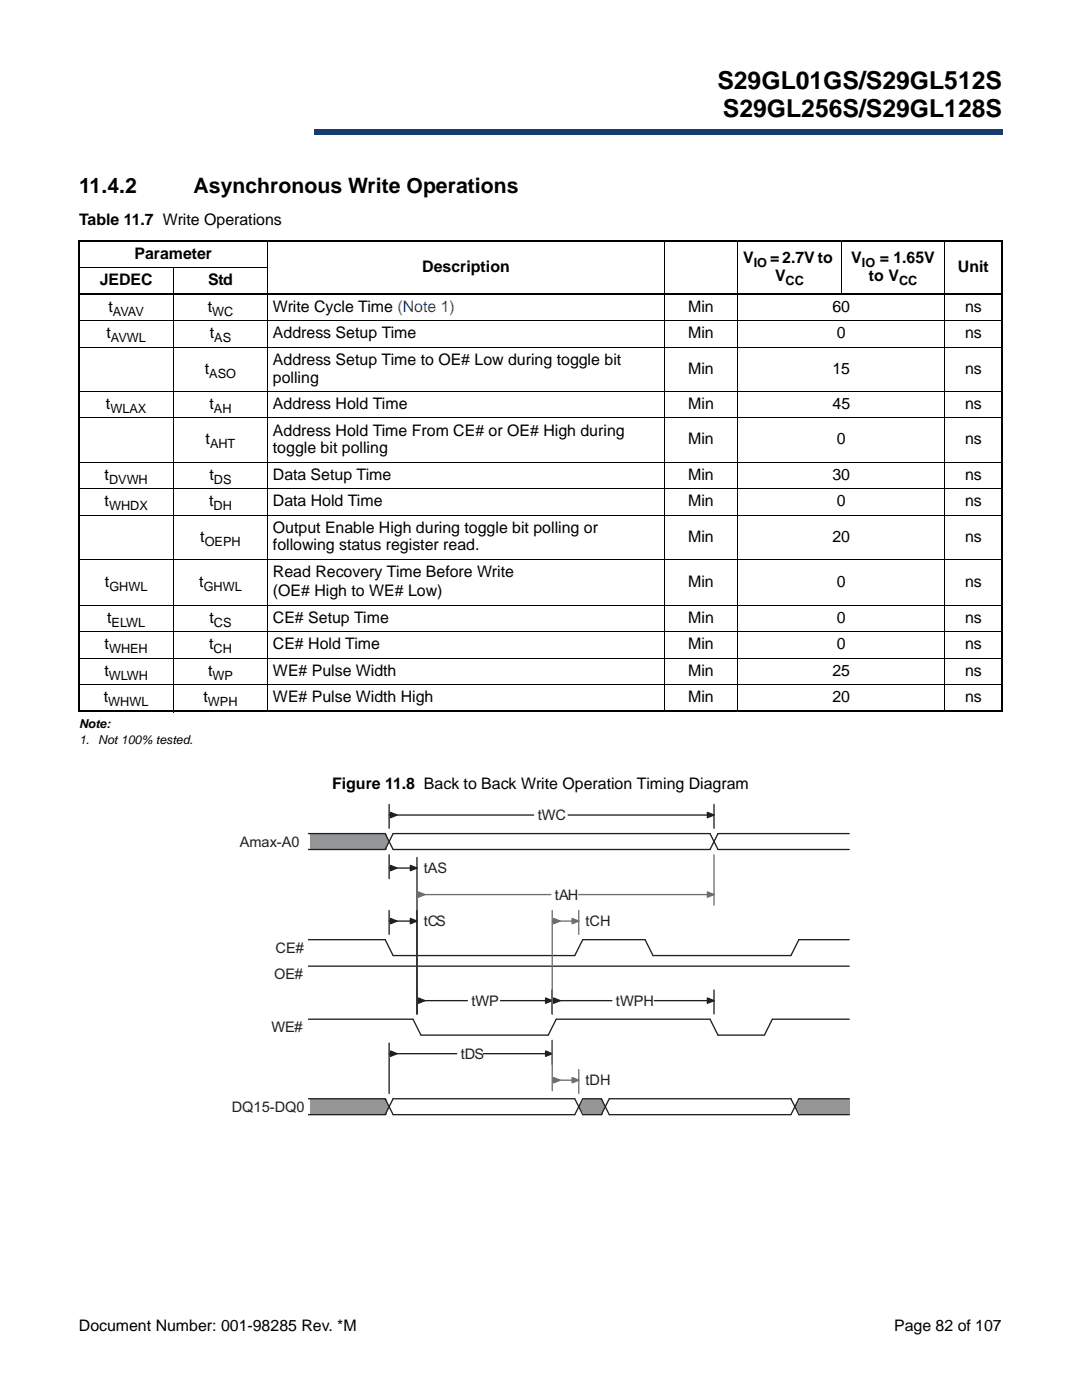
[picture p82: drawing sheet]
<svg xmlns="http://www.w3.org/2000/svg" width="216mm" height="279mm" viewBox="0 0 216 279" stroke-linecap="round" stroke-linejoin="round" font-family="sans-serif">
<defs><g id="words">
<g font-size="4.9">
<text x="143.2" y="17.7">S29GL01GS/S29GL512S</text>
<text x="144.3" y="23.3">S29GL256S/S29GL128S</text>
</g>
<g font-size="4.2">
<text x="15.8" y="38.6">11.4.2</text>
<text x="38.6" y="38.6">Asynchronous Write Operations</text>
</g>
<g font-size="3.2">
<text x="15.8" y="44.9">Table 11.7 Write Operations</text>
<text x="26.8" y="51.6">Parameter</text>
<text x="148.3" y="52.5">V</text>
<text x="153.6" y="52.5">= 2.7V to</text>
<text x="169.9" y="52.5">V</text>
<text x="175.5" y="52.5">= 1.65V</text>
<text x="19.9" y="56.9">JEDEC</text>
<text x="41.5" y="56.9">Std</text>
<text x="84.3" y="54.3">Description</text>
<text x="154.7" y="56">V</text>
<text x="173.4" y="56">to V</text>
<text x="191.2" y="54.3">Unit</text>
<text x="21.7" y="62.2">t</text>
<text x="41.4" y="62.2">t</text>
<text x="54.5" y="62.2">Write Cycle Time (Note 1)</text>
<text x="137.3" y="62.2">Min</text>
<text x="166.1" y="62.2">60</text>
<text x="192.6" y="62.2">ns</text>
<text x="21.3" y="67.5">t</text>
<text x="41.9" y="67.5">t</text>
<text x="54.5" y="67.5">Address Setup Time</text>
<text x="137.3" y="67.5">Min</text>
<text x="167" y="67.5">0</text>
<text x="192.6" y="67.5">ns</text>
<text x="40.9" y="74.6">t</text>
<text x="54.5" y="72.8">Address Setup Time to OE# Low during toggle bit</text>
<text x="54.5" y="76.3">polling</text>
<text x="137.3" y="74.6">Min</text>
<text x="166.1" y="74.6">15</text>
<text x="192.6" y="74.6">ns</text>
<text x="21.1" y="81.6">t</text>
<text x="41.8" y="81.6">t</text>
<text x="54.5" y="81.6">Address Hold Time</text>
<text x="137.3" y="81.6">Min</text>
<text x="166.1" y="81.6">45</text>
<text x="192.6" y="81.6">ns</text>
<text x="41" y="88.7">t</text>
<text x="54.5" y="86.9">Address Hold Time From CE# or OE# High during</text>
<text x="137.3" y="88.7">Min</text>
<text x="167" y="88.7">0</text>
<text x="192.6" y="88.7">ns</text>
<text x="20.9" y="95.7">t</text>
<text x="41.8" y="95.7">t</text>
<text x="54.5" y="90.4">toggle bit polling</text>
<text x="54.5" y="95.7">Data Setup Time</text>
<text x="137.3" y="95.7">Min</text>
<text x="166.1" y="95.7">30</text>
<text x="192.6" y="95.7">ns</text>
<text x="20.9" y="101">t</text>
<text x="41.7" y="101">t</text>
<text x="54.5" y="101">Data Hold Time</text>
<text x="137.3" y="101">Min</text>
<text x="167" y="101">0</text>
<text x="192.6" y="101">ns</text>
<text x="54.5" y="106.3">Output Enable High during toggle bit polling or</text>
<text x="40" y="108.1">t</text>
<text x="54.5" y="109.9">following status register read.</text>
<text x="137.3" y="108.1">Min</text>
<text x="166.1" y="108.1">20</text>
<text x="192.6" y="108.1">ns</text>
<text x="20.9" y="117.1">t</text>
<text x="39.8" y="117.1">t</text>
<text x="54.5" y="115.1">Read Recovery Time Before Write</text>
<text x="54.5" y="119">(OE# High to WE# Low)</text>
<text x="137.3" y="117.1">Min</text>
<text x="167" y="117.1">0</text>
<text x="192.6" y="117.1">ns</text>
<text x="21.4" y="124.3">t</text>
<text x="41.8" y="124.3">t</text>
<text x="54.5" y="124.3">CE# Setup Time</text>
<text x="137.3" y="124.3">Min</text>
<text x="167" y="124.3">0</text>
<text x="192.6" y="124.3">ns</text>
<text x="20.9" y="129.6">t</text>
<text x="41.7" y="129.6">t</text>
<text x="54.5" y="129.6">CE# Hold Time</text>
<text x="137.3" y="129.6">Min</text>
<text x="167" y="129.6">0</text>
<text x="192.6" y="129.6">ns</text>
<text x="20.8" y="134.9">t</text>
<text x="41.5" y="134.9">t</text>
<text x="54.5" y="134.9">WE# Pulse Width</text>
<text x="137.3" y="134.9">Min</text>
<text x="166.1" y="134.9">25</text>
<text x="192.6" y="134.9">ns</text>
<text x="20.7" y="140.2">t</text>
<text x="40.6" y="140.2">t</text>
<text x="54.5" y="140.2">WE# Pulse Width High</text>
<text x="137.3" y="140.2">Min</text>
<text x="166.1" y="140.2">20</text>
<text x="192.6" y="140.2">ns</text>
<text x="66.3" y="157.5">Figure 11.8 Back to Back Write Operation Timing Diagram</text>
<text x="15.7" y="265.6">Document Number: 001-98285 Rev. *M</text>
<text x="178.4" y="265.6">Page 82 of 107</text>
</g>
<g font-size="2.9" fill="#231f20">
<text x="107.3" y="163.7">tWC</text>
<text x="47.8" y="169">Amax-A0</text>
<text x="84.5" y="174.3">tAS</text>
<text x="110.7" y="179.6">tAH</text>
<text x="84.5" y="184.9">tCS</text>
<text x="116.8" y="184.9">tCH</text>
<text x="55" y="190.2">CE#</text>
<text x="54.7" y="195.5">OE#</text>
<text x="94.1" y="200.8">tWP</text>
<text x="122.9" y="200.8">tWPH</text>
<text x="54.2" y="206.1">WE#</text>
<text x="92" y="211.3">tDS</text>
<text x="46.2" y="221.9">DQ15-DQ0</text>
<text x="116.8" y="216.6">tDH</text>
</g>
<g font-size="2.5">
<text x="150.4" y="53.3">IO</text>
<text x="172" y="53.3">IO</text>
<text x="156.8" y="56.9">CC</text>
<text x="179.4" y="56.9">CC</text>
<text x="22.5" y="63">AVAV</text>
<text x="42.3" y="63">WC</text>
<text x="22.1" y="68.3">AVWL</text>
<text x="42.8" y="68.3">AS</text>
<text x="41.8" y="75.4">ASO</text>
<text x="22" y="82.4">WLAX</text>
<text x="42.7" y="82.4">AH</text>
<text x="41.9" y="89.5">AHT</text>
<text x="21.8" y="96.5">DVWH</text>
<text x="21.8" y="101.8">WHDX</text>
<text x="42.6" y="101.8">DH</text>
<text x="42.7" y="96.5">DS</text>
<text x="40.9" y="108.9">OEPH</text>
<text x="21.8" y="117.9">GHWL</text>
<text x="40.6" y="117.9">GHWL</text>
<text x="22.3" y="125.1">ELWL</text>
<text x="42.7" y="125.1">CS</text>
<text x="21.8" y="130.4">WHEH</text>
<text x="42.6" y="130.4">CH</text>
<text x="21.7" y="135.7">WLWH</text>
<text x="42.4" y="135.7">WP</text>
<text x="21.6" y="141">WHWL</text>
<text x="41.5" y="141">WPH</text>
<text x="15.8" y="145.4">Note:</text>
<text x="15.8" y="148.5">1.</text>
<text x="19.6" y="148.5">Not 100% tested.</text>
</g>
</g></defs>
<path d="M62.8 25.9h137.3v.9h-137.3z" fill="#163b71"/>
<path d="M62.7 26.8h137.3M62.8 25.9h137.2" fill="none" stroke="#163b71" stroke-width=".2"/>
<path d="M62.7 25.8h.2v1h-.2z" fill="#163b71"/>
<path d="M16.7 16.8h36.1v11.2h-36.1z" fill="#fff"/>
<path d="M15.6 48.1h184.5M15.6 58.7h184.5M15.8 48.3v93.5M200 48.3v93.5M15.6 142h184.5" fill="none" stroke="#000" stroke-width=".36"/>
<g fill="none" stroke="#000" stroke-width=".2">
<path d="M15.6 53.4h37.9M34.6 53.3v88.8M53.4 47.9v94.2M132.5 47.9v94.2M147.2 47.9v94.2M167.9 47.9v11M188.6 47.9v94.2M15.6 64h184.5M15.6 69.3h184.5M15.6 78.1h184.5M15.6 83.4h184.5M15.6 92.2h184.5"/>
<path d="M15.6 97.5h184.5M15.6 102.8h184.5M15.6 111.6h184.5M15.6 120.8h184.5M15.6 126.1h184.5M15.6 131.4h184.5M15.6 136.7h184.5"/>
</g>
<path d="M46.2 160h123.3v63.5h-123.3z" fill="#fff"/>
<path d="M61.8 166.4h15.3v3.1h-15.3z" fill="#949698"/>
<path d="M61.5 166.4h15.4M61.5 169.5h15.4" fill="none" stroke="#231f20" stroke-width=".26"/>
<path d="M76.9 166.4l.7 1.5-.7 1.6z" fill="#949698"/>
<path d="M76.9 169.5l1.5-3.1h63.3l1.6 3.1h26.2M76.9 166.4l1.5 3.1h63.3l1.6-3.1h26.2M61.5 192.8h108M61.5 187.5h15.4l1.5 3.2h36.3l1.6-3.2h12.4l1.6 3.2h27.5l1.6-3.2h10.1M61.5 203.4h20.9l1.6 3.2h25.4l1.6-3.2h30.7l1.6 3.2h9.2l1.6-3.2h15.4" fill="none" stroke="#231f20" stroke-width=".26"/>
<path d="M61.8 219.3h15.3v3.2h-15.3z" fill="#949698"/>
<path d="M61.5 219.3h15.4M61.5 222.5h15.4" fill="none" stroke="#231f20" stroke-width=".26"/>
<path d="M76.9 219.3l.7 1.6-.7 1.6z" fill="#949698"/>
<path d="M76.9 219.3l1.5 3.2h36.3M114.7 219.3h-36.3l-1.5 3.2" fill="none" stroke="#231f20" stroke-width=".26"/>
<path d="M116.5 219.3v3.2l-1-1.6z" fill="#949698"/>
<path d="M114.7 219.3l1.6 3.2M116.3 219.3l-1.6 3.2" fill="none" stroke="#231f20" stroke-width=".26"/>
<path d="M116.5 219.3h3.7v3.2h-3.7z" fill="#949698"/>
<path d="M116.3 219.3h3.7M116.3 222.5h3.7" fill="none" stroke="#231f20" stroke-width=".26"/>
<path d="M120 219.3l.8 1.6-.8 1.6z" fill="#949698"/>
<path d="M120 219.3l1.6 3.2h36.2M157.8 219.3h-36.2l-1.6 3.2" fill="none" stroke="#231f20" stroke-width=".26"/>
<path d="M159.7 219.3v3.2l-1.1-1.6z" fill="#949698"/>
<path d="M157.8 219.3l1.6 3.2M159.4 219.3l-1.6 3.2" fill="none" stroke="#231f20" stroke-width=".26"/>
<path d="M159.7 219.3h9.8v3.2h-9.8z" fill="#949698"/>
<path d="M77.6 210.3h13.5M77.6 208.2v10M96.4 210.3h13.8M110.2 207.6v4.8M159.4 219.3h10.1M159.4 222.5h10.1" fill="none" stroke="#231f20" stroke-width=".26"/>
<path d="M77.9 209.8l1.3 .5-1.3 .5z" fill="#231f20"/>
<path d="M77.9 209.8l1.3 .5-1.3 .5z" fill="none" stroke="#231f20" stroke-width=".26"/>
<path d="M108.9 209.8l1.3 .5-1.3 .5z" fill="#231f20"/>
<path d="M108.9 209.8l1.3 .5-1.3 .5z" fill="none" stroke="#231f20" stroke-width=".26"/>
<path d="M110.2 215.6h5.3M110.2 207.6v10.1M115.5 213.5v4.7" fill="none" stroke="#6d6e70" stroke-width=".26"/>
<path d="M110.5 215l1.3 .6-1.3 .5z" fill="#6d6e70"/>
<path d="M110.5 215l1.3 .6-1.3 .5z" fill="none" stroke="#6d6e70" stroke-width=".26"/>
<path d="M114.2 215l1.3 .6-1.3 .5z" fill="#6d6e70"/>
<path d="M114.2 215l1.3 .6-1.3 .5z" fill="none" stroke="#6d6e70" stroke-width=".26"/>
<path d="M83.2 199.7h10.1M83.2 197.6v4.7M99.9 199.7h10.3M110.2 197.6v4.7" fill="none" stroke="#231f20" stroke-width=".26"/>
<path d="M83.5 199.2l1.3 .5-1.3 .5z" fill="#231f20"/>
<path d="M83.5 199.2l1.3 .5-1.3 .5z" fill="none" stroke="#231f20" stroke-width=".26"/>
<path d="M108.9 199.2l1.3 .5-1.3 .5z" fill="#231f20"/>
<path d="M77.6 173.2h5.6M77.6 170.6v4.8M83.2 171.1v31.2M108.9 199.2l1.3 .5-1.3 .5z" fill="none" stroke="#231f20" stroke-width=".26"/>
<path d="M77.9 172.7l1.3 .5-1.3 .6z" fill="#231f20"/>
<path d="M77.9 172.7l1.3 .5-1.3 .6z" fill="none" stroke="#231f20" stroke-width=".26"/>
<path d="M81.9 172.7l1.3 .5-1.3 .6z" fill="#231f20"/>
<path d="M81.9 172.7l1.3 .5-1.3 .6z" fill="none" stroke="#231f20" stroke-width=".26"/>
<path d="M83.2 178.5h26.7M83.2 176.4v25.9M115.5 178.5h27M142.5 170.6v10" fill="none" stroke="#6d6e70" stroke-width=".26"/>
<path d="M83.5 178l1.3 .5-1.3 .6z" fill="#6d6e70"/>
<path d="M83.5 178l1.3 .5-1.3 .6z" fill="none" stroke="#6d6e70" stroke-width=".26"/>
<path d="M141.1 178l1.4 .5-1.4 .6z" fill="#6d6e70"/>
<path d="M141.1 178l1.4 .5-1.4 .6z" fill="none" stroke="#6d6e70" stroke-width=".26"/>
<path d="M110.2 199.7h11.9M110.2 197.6v4.7M130.6 199.7h11.9M142.5 197.6v4.7" fill="none" stroke="#231f20" stroke-width=".26"/>
<path d="M110.5 199.2l1.3 .5-1.3 .5z" fill="#231f20"/>
<path d="M110.5 199.2l1.3 .5-1.3 .5z" fill="none" stroke="#231f20" stroke-width=".26"/>
<path d="M141.1 199.2l1.4 .5-1.4 .5z" fill="#231f20"/>
<path d="M77.6 162.7h28.9M77.6 160.5v4.8M113.4 162.7h29.1M142.5 160.5v4.8M141.1 199.2l1.4 .5-1.4 .5z" fill="none" stroke="#231f20" stroke-width=".26"/>
<path d="M77.9 162.1l1.3 .6-1.3 .5z" fill="#231f20"/>
<path d="M77.9 162.1l1.3 .6-1.3 .5z" fill="none" stroke="#231f20" stroke-width=".26"/>
<path d="M141.1 162.1l1.4 .6-1.4 .5z" fill="#231f20"/>
<path d="M141.1 162.1l1.4 .6-1.4 .5zM77.6 183.8h5.6M77.6 181.7v4.8M83.2 181.7v20.6" fill="none" stroke="#231f20" stroke-width=".26"/>
<path d="M77.9 183.3l1.3 .5-1.3 .6z" fill="#231f20"/>
<path d="M77.9 183.3l1.3 .5-1.3 .6z" fill="none" stroke="#231f20" stroke-width=".26"/>
<path d="M81.9 183.3l1.3 .5-1.3 .6z" fill="#231f20"/>
<path d="M81.9 183.3l1.3 .5-1.3 .6z" fill="none" stroke="#231f20" stroke-width=".26"/>
<path d="M110.2 183.8h5.3M110.2 181.7v20.6M115.5 181.7v4.8" fill="none" stroke="#6d6e70" stroke-width=".26"/>
<path d="M110.5 183.3l1.3 .5-1.3 .6z" fill="#6d6e70"/>
<path d="M110.5 183.3l1.3 .5-1.3 .6z" fill="none" stroke="#6d6e70" stroke-width=".26"/>
<path d="M114.2 183.3l1.3 .5-1.3 .6z" fill="#6d6e70"/>
<path d="M114.2 183.3l1.3 .5-1.3 .6z" fill="none" stroke="#6d6e70" stroke-width=".26"/>
<use href="#words"/>
</svg>
